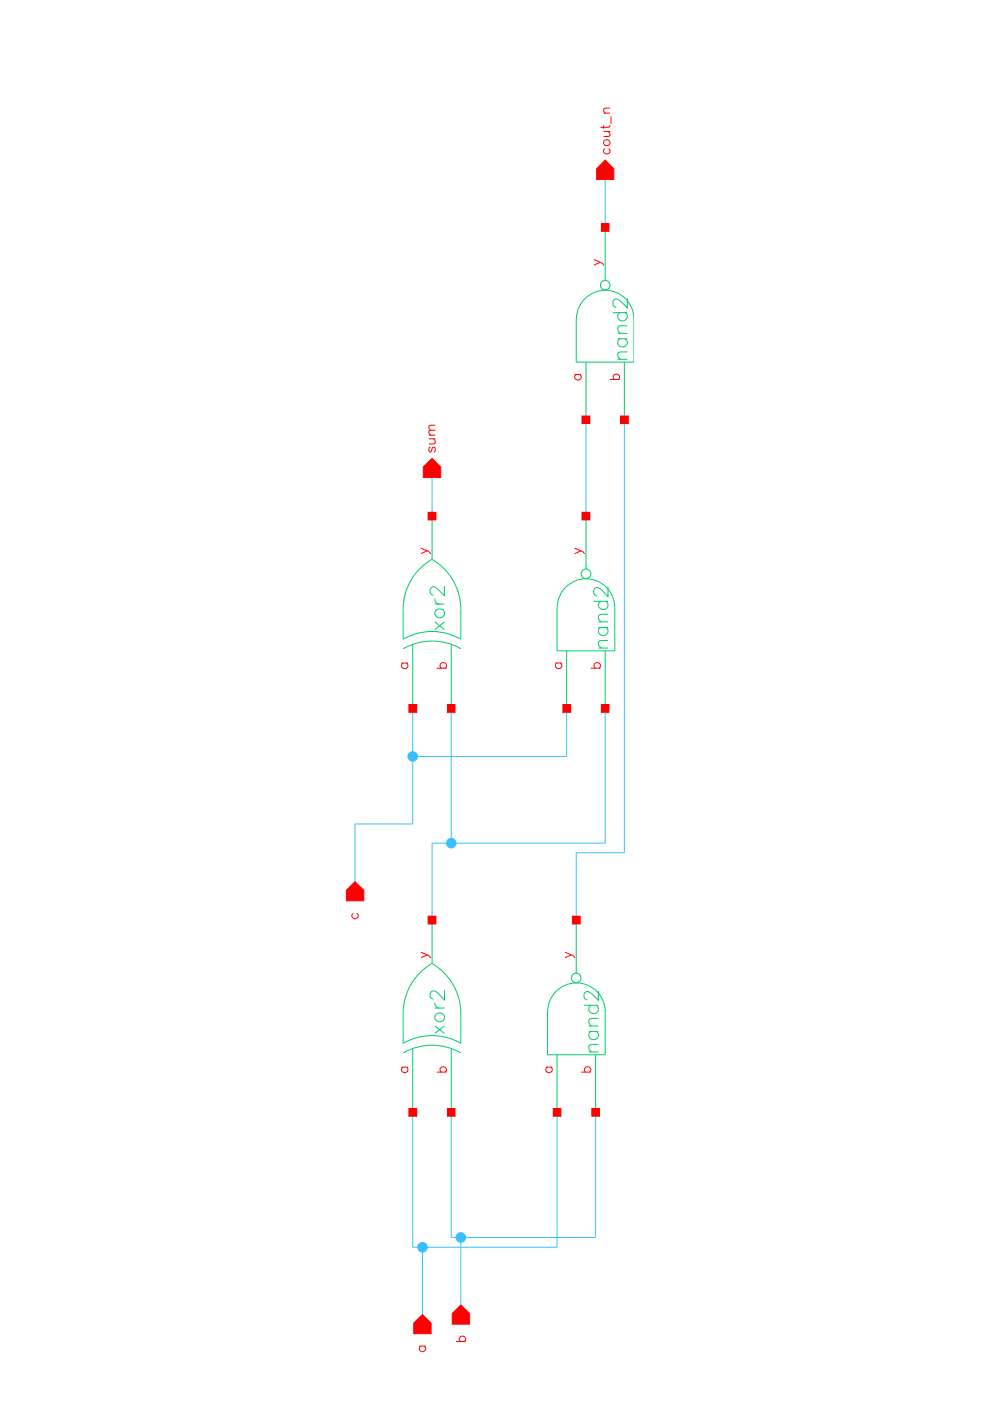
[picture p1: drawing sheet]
<svg xmlns="http://www.w3.org/2000/svg" width="210mm" height="297mm" viewBox="0 0 210 297" stroke-linecap="round" stroke-linejoin="round" font-family="sans-serif">
<g fill="none" stroke="#0c6" stroke-width=".21">
<path d="M128.3 48.2v11.3M122.2 67.6v9.2h12.2v-9.2M122.2 67.6a6.1 6.1 0 0 1 6.1-6.1 6.1 6.1 0 0 1 6.1 6.1M124.2 76.8v12.2M130 66.3h3M131 76.2h2M131 71.8h2M131 70.7h2M131.4 71.8a.97 .97 0 0 0-.1 1.5 .97 .97 0 0 0 1.4 0 .97 .97 0 0 0-.2-1.5M131.4 66.3a.99 .99 0 0 0-.2 1.4 .99 .99 0 0 0 1.5 0 .99 .99 0 0 0-.2-1.4M132.4 76.8v12.2M133 74.6l-1.9 .1-.1 .8 .5 .7"/>
<path d="M133 69.1l-1.9 .1-.1 .7 .5 .8M133 63.2v2.1l-1.5-1.5a.95 .95 0 0 0-1.4-.1 1.05 1.05 0 0 0 .1 1.3l.5 .1M91.6 109.4v9.2M124.2 109.4v11.2M85.5 129v6.5M85.5 129a12.2 12.2 0 0 1 6.1-10.4 12.2 12.2 0 0 1 6.1 10.4M85.5 137.6a12.2 12.2 0 0 1 12.2 0M85.5 135.5a12.2 12.2 0 0 1 12.2 0M87.5 136.8v13.4M92.2 126.9a1.07 1.07 0 0 0 .9 1.2M92.2 131.9l2 1.6M92.2 128.1h2"/>
<path d="M94.2 124.3v2l-1.8-1.7a.72 .72 0 0 0-1.2 .4v.6l.2 .3 .5 .3M94.2 131.9l-2 1.6M95.7 136.8v13.4M97.7 129v6.5M118.1 128.8v9.2h12.2v-9.2a6.1 6.1 0 0 0-6.1-6.1 6.1 6.1 0 0 0-6 6.1M120.1 138v12.2M125.9 127.5h3M126.9 137.4h2M126.9 133h2M126.9 131.9h2M127.3 133a.99 .99 0 0 0 .3 1.8 .99 .99 0 0 0 1.3-1.2l-.4-.6M127.3 127.5a1 1 0 0 0 .3 1.7 1 1 0 0 0 1.3-1.1l-.4-.6"/>
<path d="M128.3 138v12.2M128.9 135.8l-1.9 .1-.1 .8 .6 .7M128.9 130.2h-1.4l-.5 .2-.1 .3v.4l.6 .8M128.9 124.4v2.1l-1.4-1.5a.91 .91 0 0 0-1.5-.1 .95 .95 0 0 0 .2 1.3l.4 .1M91.6 195.1v9.1M122.2 195.1v11.2M85.5 214.7v6.5M85.5 214.7a12.2 12.2 0 0 1 6.1-10.4 12.2 12.2 0 0 1 6.1 10.4v6.5M92.2 212.6a1 1 0 0 0 .9 1.1M92.2 217.5l2 1.6M92.2 213.7h2M94.2 210v2l-1.4-1.5a.91 .91 0 0 0-1.4-.1l-.2 .3v.6l.3 .4 .4 .1"/>
<path d="M94.2 217.5l-2 1.6M116.1 214.4v9.2h12.2v-9.2M116.1 214.5a6.1 6.1 0 0 1 6.1-6.1 6.1 6.1 0 0 1 6.1 6.1M123.8 213.1h3.1M124.8 218.7h2.1M124.8 217.5h2.1M125.3 218.7a.97 .97 0 0 0-.2 1.4 .97 .97 0 0 0 1.5 0 .97 .97 0 0 0-.2-1.4M125.3 213.1a.99 .99 0 0 0-.2 1.5 .99 .99 0 0 0 1.5 0 .99 .99 0 0 0-.2-1.5M126.9 215.9l-1.9 .2-.2 .7 .6 .7M126.9 210.1v2l-1.9-1.7a.69 .69 0 0 0-1.2 .4l.2 .9 .5 .3M85.5 223.2a12.2 12.2 0 0 1 12.2 0M85.5 221.2a12.2 12.2 0 0 1 12.2 0"/>
<path d="M87.5 222.4v13.5M95.7 222.4v13.5M118.1 223.6v12.3M124.8 223h2.1M126.3 223.6v12.3M126.9 221.4h-1.5l-.4 .2-.2 .7 .6 .7"/>
<circle cx="128.3" cy="60.5" r="1.02"/>
<circle cx="93.2" cy="130" r="1.01"/>
<circle cx="124.2" cy="121.7" r="1.02"/>
<circle cx="93.2" cy="215.7" r="1.01"/>
<circle cx="122.2" cy="207.3" r="1.02"/>
</g>
<path d="M87.5 264.4h30.6M89.6 264.4v14.3" fill="none" stroke="#39bfff" stroke-width=".21"/>
<circle cx="89.6" cy="264.4" r="1.02" fill="#39bfff"/>
<g fill="none" stroke="#39bfff" stroke-width=".21">
<path d="M95.7 262.4h30.6M97.7 262.4v16.3"/>
<circle cx="89.6" cy="264.4" r="1.02"/>
</g>
<circle cx="97.7" cy="262.4" r="1.02" fill="#39bfff"/>
<g fill="none" stroke="#39bfff" stroke-width=".21">
<path d="M128.3 178.8h-36.7v16.3M132.4 180.8h-10.2v14.3M87.5 235.9v28.5M95.7 235.9v26.5M118.1 235.9v28.5M126.3 235.9v26.5"/>
<circle cx="97.7" cy="262.4" r="1.02"/>
</g>
<circle cx="95.7" cy="178.8" r="1.02" fill="#39bfff"/>
<g fill="none" stroke="#39bfff" stroke-width=".21">
<path d="M120.1 160.4h-32.6v14.3h-12.2v14.3"/>
<circle cx="95.7" cy="178.8" r="1.02"/>
</g>
<circle cx="87.5" cy="160.4" r="1.02" fill="#39bfff"/>
<g fill="none" stroke="#39bfff" stroke-width=".21">
<path d="M128.3 38v10.2M91.6 99.2v10.2M124.2 89v20.4M132.4 89v91.8M87.5 150.2v10.2M95.7 150.2v28.6M120.1 150.2v10.2M128.3 150.2v28.6"/>
<circle cx="87.5" cy="160.4" r="1.02"/>
</g>
<g fill="none" stroke="#f00" stroke-width=".21">
<path d="M128 27.9h1.3M128 26.6v.7M128 24h1.3M128.3 31.5a.64 .64 0 0 0-.1 .9 .64 .64 0 0 0 .9 0 .64 .64 0 0 0-.1-.9M128.9 27.9l.4 .4-.1 .6h-1.2M129.3 26.5l-.1 .4-.3 .1h-1.6M129.3 22.9l-1.2 .1-.1 .5 .4 .5M129.5 24.7v1.5M125.9 55a2.57 2.57 0 0 1 2.1 1.2v.1M127.3 55.6l-1.4 .6M121.8 79.4h1.4M122.1 79.4a.66 .66 0 0 0-.1 1 .66 .66 0 0 0 1 0 .66 .66 0 0 0-.1-1"/>
<path d="M90.9 93h1.4M90.9 92.3h1.4M91.2 94.8a.6 .6 0 0 0 0 1.1l.2-.1 .3-.9 .3-.1a.6 .6 0 0 1 0 1.1M91.9 93l.4 .5-.1 .5-1.3 .1M92.3 91.2l-1.3 .1-.1 .5 .4 .5M92.3 90.2h-1.3l-.1 .5 .4 .5M129.3 80.5h2.1M130.3 80.5a.64 .64 0 0 1-.1-1 .64 .64 0 0 1 1 0 .64 .64 0 0 1-.1 1M89.2 116.2l1.8 .8 .3 .5M90.6 116.8l-1.4 .6M121.8 116.2l1.8 .8 .3 .5M123.2 116.8l-1.4 .6"/>
<path d="M85.1 140.6h1.4M85.4 140.6a.66 .66 0 0 0-.1 .9 .66 .66 0 0 0 1 0 .66 .66 0 0 0-.1-.9M92.6 141.7h2.1M93.6 141.7a.66 .66 0 0 1-.1-1 .66 .66 0 0 1 1 0 .66 .66 0 0 1-.1 1M117.8 140.6h1.3M118.1 140.6a.66 .66 0 0 0-.1 .9 .66 .66 0 0 0 .9 0 .66 .66 0 0 0-.1-.9M125.3 141.7h2M126.2 141.7a.66 .66 0 0 1-.1-1 .66 .66 0 0 1 1 0 .66 .66 0 0 1-.1 1M74.9 193.6a.66 .66 0 0 0-.1 1 .66 .66 0 0 0 1 0 .66 .66 0 0 0-.2-1M89.2 201.9l1.8 .7 .3 .5M90.6 202.5l-1.4 .6M119.8 201.9l1.8 .7 .2 .5"/>
<path d="M121.2 202.5l-1.4 .6M85.1 226.3h1.4M85.4 226.3a.66 .66 0 0 0-.1 .9 .66 .66 0 0 0 1 0 .66 .66 0 0 0-.1-.9M92.6 227.3h2.1M93.6 227.3a.64 .64 0 0 1-.1-.9 .64 .64 0 0 1 1 0 .64 .64 0 0 1-.1 .9M115.7 226.3h1.4M116 226.3a.66 .66 0 0 0-.1 .9 .66 .66 0 0 0 1 0 .66 .66 0 0 0-.1-.9M123.2 227.3h2.1M124.2 227.3a.65 .65 0 0 1-.1-.9 .65 .65 0 0 1 .9 0 .65 .65 0 0 1 0 .9M88.9 285.4h1.4M89.2 285.4a.66 .66 0 0 0-.1 1 .66 .66 0 0 0 .9 0 .66 .66 0 0 0 0-1M96.7 284.4h2"/>
<path d="M97.7 284.4a.64 .64 0 0 1-.1-.9 .64 .64 0 0 1 .9 0 .64 .64 0 0 1-.1 .9"/>
<circle cx="128.6" cy="30.3" r=".67"/>
</g>
<path d="M128.3 33.9l1.8 1.9v2.2h-3.6v-2.2z" fill="#f00"/>
<path d="M128.3 33.9l1.8 1.9v2.2h-3.6v-2.2z" fill="none" stroke="#f00" stroke-width=".21"/>
<path d="M131.6 88.2h1.6v1.6h-1.6z" fill="#f00"/>
<path d="M131.6 88.2h1.6v1.6h-1.6z" fill="none" stroke="#f00" stroke-width=".21"/>
<path d="M123.4 88.2h1.7v1.6h-1.7z" fill="#f00"/>
<path d="M123.4 88.2h1.7v1.6h-1.7z" fill="none" stroke="#f00" stroke-width=".21"/>
<path d="M127.5 47.4h1.6v1.7h-1.6z" fill="#f00"/>
<path d="M127.5 47.4h1.6v1.7h-1.6z" fill="none" stroke="#f00" stroke-width=".21"/>
<path d="M127.5 149.4h1.6v1.6h-1.6z" fill="#f00"/>
<path d="M127.5 149.4h1.6v1.6h-1.6z" fill="none" stroke="#f00" stroke-width=".21"/>
<path d="M119.3 149.4h1.7v1.6h-1.7z" fill="#f00"/>
<path d="M119.3 149.4h1.7v1.6h-1.7z" fill="none" stroke="#f00" stroke-width=".21"/>
<path d="M123.4 108.6h1.7v1.6h-1.7z" fill="#f00"/>
<path d="M123.4 108.6h1.7v1.6h-1.7z" fill="none" stroke="#f00" stroke-width=".21"/>
<path d="M125.5 235.1h1.6v1.6h-1.6z" fill="#f00"/>
<path d="M125.5 235.1h1.6v1.6h-1.6z" fill="none" stroke="#f00" stroke-width=".21"/>
<path d="M117.3 235.1h1.6v1.6h-1.6z" fill="#f00"/>
<path d="M117.3 235.1h1.6v1.6h-1.6z" fill="none" stroke="#f00" stroke-width=".21"/>
<path d="M121.4 194.3h1.6v1.6h-1.6z" fill="#f00"/>
<path d="M121.4 194.3h1.6v1.6h-1.6z" fill="none" stroke="#f00" stroke-width=".21"/>
<path d="M95.9 278.5l1.8-1.8 1.9 1.8v2.2h-3.7z" fill="#f00"/>
<path d="M95.9 278.5l1.8-1.8 1.9 1.8v2.2h-3.7z" fill="none" stroke="#f00" stroke-width=".21"/>
<path d="M89.7 99l1.9-1.8 1.8 1.8v2.2h-3.7z" fill="#f00"/>
<path d="M89.7 99l1.9-1.8 1.8 1.8v2.2h-3.7z" fill="none" stroke="#f00" stroke-width=".21"/>
<path d="M87.7 280.5l1.9-1.8 1.8 1.8v2.3h-3.7z" fill="#f00"/>
<path d="M87.7 280.5l1.9-1.8 1.8 1.8v2.3h-3.7z" fill="none" stroke="#f00" stroke-width=".21"/>
<path d="M86.7 235.1h1.6v1.6h-1.6z" fill="#f00"/>
<path d="M86.7 235.1h1.6v1.6h-1.6z" fill="none" stroke="#f00" stroke-width=".21"/>
<path d="M94.9 235.1h1.6v1.6h-1.6z" fill="#f00"/>
<path d="M94.9 235.1h1.6v1.6h-1.6z" fill="none" stroke="#f00" stroke-width=".21"/>
<path d="M90.8 194.3h1.6v1.6h-1.6z" fill="#f00"/>
<path d="M90.8 194.3h1.6v1.6h-1.6z" fill="none" stroke="#f00" stroke-width=".21"/>
<path d="M86.7 149.4h1.6v1.6h-1.6z" fill="#f00"/>
<path d="M86.7 149.4h1.6v1.6h-1.6z" fill="none" stroke="#f00" stroke-width=".21"/>
<path d="M94.9 149.4h1.6v1.6h-1.6z" fill="#f00"/>
<path d="M94.9 149.4h1.6v1.6h-1.6z" fill="none" stroke="#f00" stroke-width=".21"/>
<path d="M90.8 108.6h1.6v1.6h-1.6z" fill="#f00"/>
<path d="M90.8 108.6h1.6v1.6h-1.6z" fill="none" stroke="#f00" stroke-width=".21"/>
<path d="M73.4 188.8l1.9-1.9 1.8 1.9v2.2h-3.7z" fill="#f00"/>
<path d="M73.4 188.8l1.9-1.9 1.8 1.9v2.2h-3.7z" fill="none" stroke="#f00" stroke-width=".21"/>
</svg>
